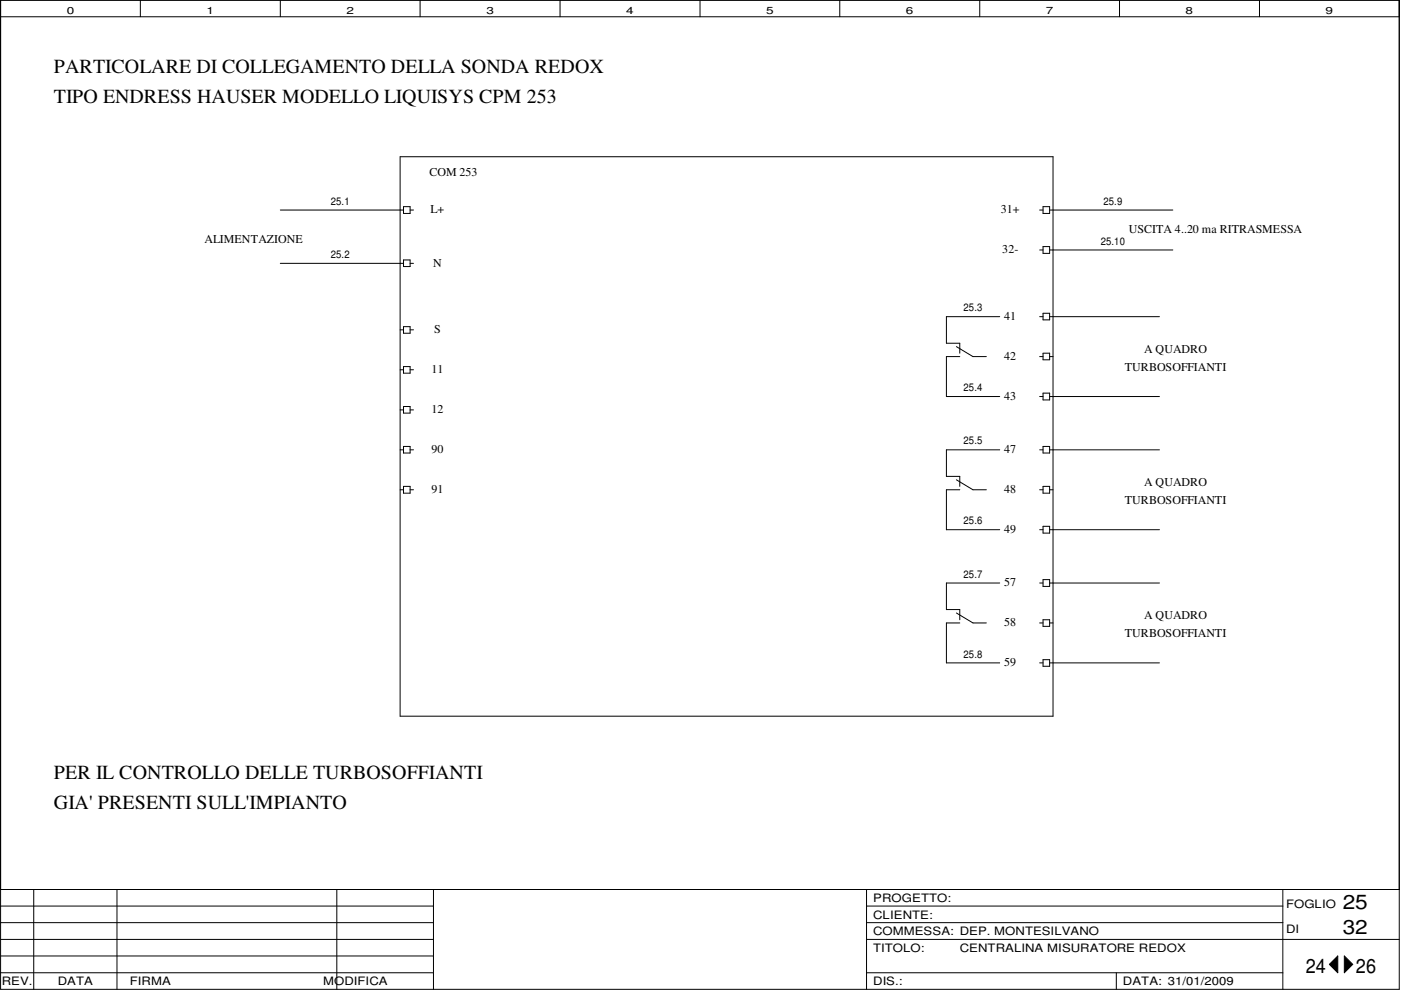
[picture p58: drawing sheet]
<svg xmlns="http://www.w3.org/2000/svg" width="297mm" height="210mm" viewBox="0 0 297 210" stroke-linecap="round" stroke-linejoin="round" font-family="sans-serif">
<defs><g id="words">
<g font-size="4.2">
<text x="11.4" y="15.6">PARTICOLARE DI COLLEGAMENTO DELLA SONDA REDOX</text>
<text x="11.4" y="21.9">TIPO ENDRESS HAUSER MODELLO LIQUISYS CPM 253</text>
<text x="11.4" y="165.3">PER IL CONTROLLO DELLE TURBOSOFFIANTI</text>
<text x="11.4" y="171.6">GIA' PRESENTI SULL'IMPIANTO</text>
<text x="284.7" y="192.8">25</text>
<text x="284.7" y="198.1">32</text>
<text x="276.9" y="206.2">24</text>
<text x="287.5" y="206.2">26</text>
</g>
<g font-size="2.5">
<text x="91.1" y="37.3">COM 253</text>
<text x="91.3" y="45.3">L+</text>
<text x="212.2" y="45.3">31+</text>
<text x="43.3" y="51.4">ALIMENTAZIONE</text>
<text x="212.5" y="53.7">32-</text>
<text x="239.3" y="49.4">USCITA 4..20 ma RITRASMESSA</text>
<text x="91.9" y="56.5">N</text>
<text x="92.1" y="70.7">S</text>
<text x="212.9" y="67.8">41</text>
<text x="212.9" y="76.3">42</text>
<text x="242.6" y="74.8">A QUADRO</text>
<text x="91.5" y="79.1">11</text>
<text x="238.5" y="78.6">TURBOSOFFIANTI</text>
<text x="91.5" y="87.6">12</text>
<text x="212.9" y="84.8">43</text>
<text x="91.5" y="96.1">90</text>
<text x="212.9" y="96.1">47</text>
<text x="91.5" y="104.6">91</text>
<text x="212.9" y="104.6">48</text>
<text x="238.5" y="106.9">TURBOSOFFIANTI</text>
<text x="242.6" y="103">A QUADRO</text>
<text x="212.9" y="113">49</text>
<text x="212.9" y="124.3">57</text>
<text x="242.6" y="131.3">A QUADRO</text>
<text x="212.9" y="132.8">58</text>
<text x="238.5" y="135.1">TURBOSOFFIANTI</text>
<text x="212.9" y="141.3">59</text>
<text x="185.1" y="191.2">PROGETTO:</text>
<text x="185.1" y="194.8">CLIENTE:</text>
<text x="272.7" y="192.4">FOGLIO</text>
<text x="272.7" y="197.7">DI</text>
<text x="185.1" y="201.8">TITOLO:</text>
<text x="185.1" y="198.3">COMMESSA: DEP. MONTESILVANO</text>
<text x="203.5" y="201.8">CENTRALINA MISURATORE REDOX</text>
<text x=".4" y="208.9">REV.</text>
<text x="12.3" y="208.9">DATA</text>
<text x="27.5" y="208.9">FIRMA</text>
<text x="68.5" y="208.9">MODIFICA</text>
<text x="185.1" y="208.9">DIS.:</text>
<text x="238.1" y="208.9">DATA: 31/01/2009</text>
</g>
<g font-size="2.2">
<text x="70.1" y="43.4">25.1</text>
<text x="234" y="43.4">25.9</text>
<text x="233.4" y="51.9">25.10</text>
<text x="70.1" y="54.7">25.2</text>
<text x="204.3" y="66">25.3</text>
<text x="204.3" y="82.9">25.4</text>
<text x="204.3" y="94.2">25.5</text>
<text x="204.3" y="111.2">25.6</text>
<text x="204.3" y="122.5">25.7</text>
<text x="204.3" y="139.4">25.8</text>
</g>
<g font-size="2.1">
<text x="14.1" y="2.9">0</text>
<text x="43.8" y="2.9">1</text>
<text x="73.4" y="2.9">2</text>
<text x="103.1" y="2.9">3</text>
<text x="132.8" y="2.9">4</text>
<text x="162.4" y="2.9">5</text>
<text x="192.1" y="2.9">6</text>
<text x="221.7" y="2.9">7</text>
<text x="251.4" y="2.9">8</text>
<text x="281" y="2.9">9</text>
</g>
</g></defs>
<g fill="none" stroke="#000" stroke-width=".21">
<path d="M.1 0h296.6v209.8h-296.6zM.1 3.6h296.6M29.8 0v3.6M59.4 0v3.6M89.1 0v3.6M118.7 0v3.6M148.4 0v3.6M178.1 0v3.6M207.7 0v3.6M237.4 0v3.6M267 0v3.6M84.8 33.2h138.5v118.6h-138.5z"/>
<path d="M59.4 55.8h26.2M59.4 44.5h26.2M85.6 43.8h1.3v1.5h-1.3zM85.6 55.1h1.3v1.4h-1.3zM86.9 55.8h.8M86.9 44.5h.8M220.4 53h.7M220.4 44.5h.7M221.1 43.8h1.4v1.5h-1.4zM221.1 52.3h1.4v1.4h-1.4zM222.5 53h26.2M222.5 44.5h26.2"/>
<path d="M84.8 78.4h.8M84.8 69.9h.8M85.6 69.3h1.3v1.4h-1.3zM85.6 77.7h1.3v1.4h-1.3zM86.9 78.4h.8M86.9 69.9h.8M202.8 73.5l3.5 2.1h2.8M203.5 75.6h-2.8v8.5h11.3M212 67.1h-11.3v5.7h2.8v2.1M220.4 67.1h.7M220.4 75.6h.7M221.1 66.4h1.4v1.4h-1.4z"/>
<path d="M221.1 74.9h1.4v1.4h-1.4zM222.5 67.1h23.3M222.5 75.6h.8M84.8 95.4h.8M84.8 86.9h.8M85.6 86.2h1.3v1.4h-1.3zM85.6 94.7h1.3v1.4h-1.3zM86.9 95.4h.8M86.9 86.9h.8M212 95.4h-11.3v5.6h2.8v2.1M220.4 95.4h.7M220.4 84.1h.7"/>
<path d="M221.1 94.7h1.4v1.4h-1.4zM221.1 83.4h1.4v1.4h-1.4zM222.5 95.4h23.3M222.5 84.1h23.3M84.8 103.8h.8M85.6 103.1h1.3v1.5h-1.3zM86.9 103.8h.8M202.8 101.7l3.5 2.1h2.8M203.5 103.8h-2.8v8.5h11.3M220.4 112.3h.7M220.4 103.8h.7M221.1 103.1h1.4v1.5h-1.4z"/>
<path d="M221.1 111.6h1.4v1.4h-1.4zM222.5 112.3h23.3M222.5 103.8h.8M202.8 130l3.5 2.1h2.8M203.5 132.1h-2.8v8.4h11.3M212 123.6h-11.3v5.6h2.8v2.2M220.4 123.6h.7M220.4 132.1h.7M221.1 122.9h1.4v1.4h-1.4zM221.1 131.4h1.4v1.4h-1.4zM221.1 139.9h1.4v1.4h-1.4zM222.5 123.6h23.3"/>
<path d="M222.5 132.1h.8M220.4 140.5h.7M222.5 140.5h23.3M.1 188.6h296.6M.1 199.2h91.8M.1 195.6h91.8M.1 192.1h91.8M7.2 188.6v21.2M24.8 188.6v21.2M71.4 188.6v21.2M91.9 188.6v21.2M183.7 199.2h113"/>
<path d="M183.7 195.6h88.3M183.7 192.1h88.3M183.7 188.6v21.2M272 188.6v21.2M.1 202.7h91.8M.1 206.2h91.8M183.7 206.2h88.3M236.7 206.2v3.6M281.9 204.5l1.7-1.8v3.5zM285 202.7l1.8 1.8-1.8 1.7z"/>
</g>
<path d="M281.9 204.5l1.7-1.8v3.5zM285 202.7l1.8 1.8-1.8 1.7z" fill="#000"/>
<use href="#words"/>
</svg>
